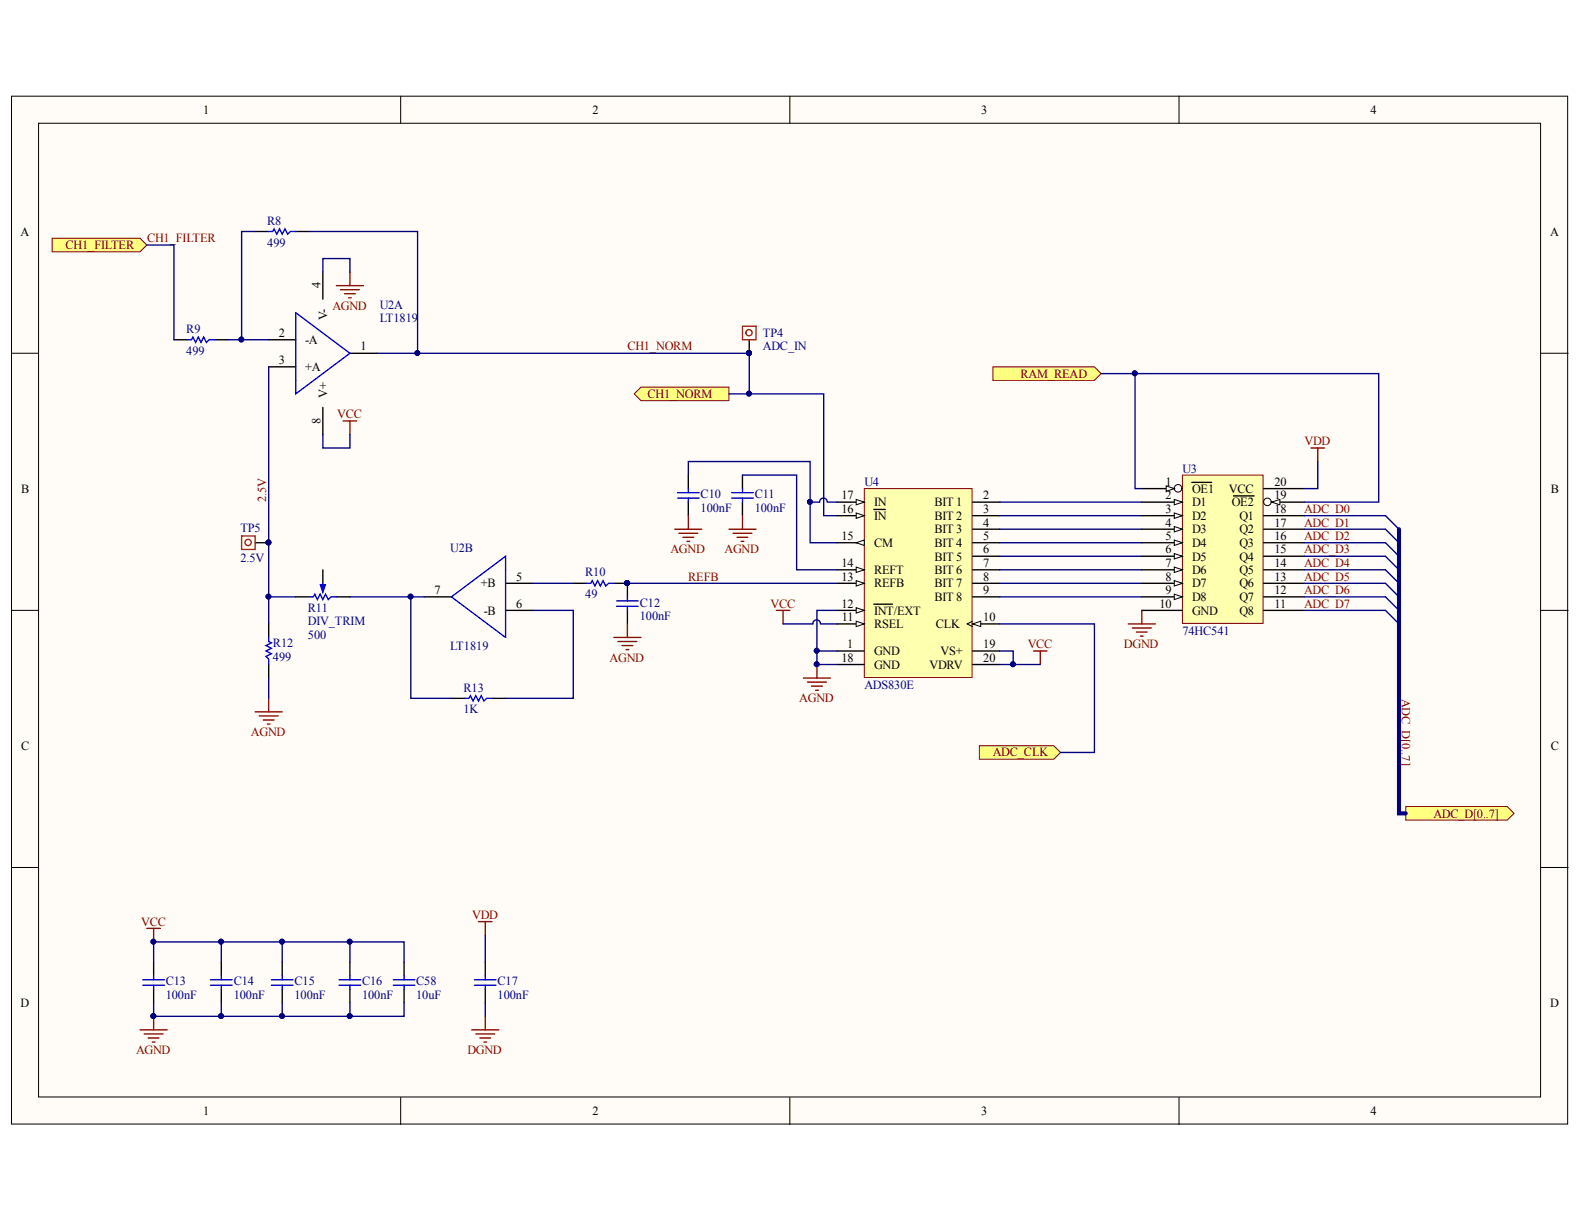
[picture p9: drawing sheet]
<svg xmlns="http://www.w3.org/2000/svg" width="279mm" height="216mm" viewBox="0 0 279 216" stroke-linecap="round" stroke-linejoin="round" font-family="sans-serif">
<defs><g id="words">
<g font-size="2.2">
<text x="35.8" y="20.1">1</text>
<text x="104.5" y="20.1">2</text>
<text x="173.1" y="20.1">3</text>
<text x="241.8" y="20.1">4</text>
<text x="3.6" y="41.5">A</text>
<text x="273.4" y="41.5">A</text>
<text x="56.5" y="50.8" transform="rotate(-90 56.5 50.8)">4</text>
<text x="49.2" y="59.5">2</text>
<text x="57.7" y="56.5" transform="rotate(-90 57.7 56.5)">V-</text>
<text x="49.2" y="64.3">3</text>
<text x="53.8" y="60.6">-A</text>
<text x="53.8" y="65.4">+A</text>
<text x="63.6" y="61.8">1</text>
<text x="57.7" y="70.2" transform="rotate(-90 57.7 70.2)">V+</text>
<text x="56.5" y="74.8" transform="rotate(-90 56.5 74.8)">8</text>
<text x="3.7" y="86.9">B</text>
<text x="148.4" y="88.1">17</text>
<text x="154.2" y="89.3">IN</text>
<text x="164.8" y="89.3">BIT 1</text>
<text x="173.4" y="88.1">2</text>
<text x="205.6" y="88.1">2</text>
<text x="205.6" y="85.7">1</text>
<text x="210.3" y="89.3">D1</text>
<text x="210.3" y="86.9">OE1</text>
<text x="216.8" y="86.9">VCC</text>
<text x="217.3" y="89.3">OE2</text>
<text x="224.8" y="88.1">19</text>
<text x="224.8" y="85.7">20</text>
<text x="273.5" y="86.9">B</text>
<text x="148.4" y="95.3">15</text>
<text x="148.4" y="90.5">16</text>
<text x="154.2" y="91.7">IN</text>
<text x="164.8" y="91.7">BIT 2</text>
<text x="164.8" y="94.1">BIT 3</text>
<text x="173.4" y="90.5">3</text>
<text x="173.4" y="92.9">4</text>
<text x="173.4" y="95.3">5</text>
<text x="205.6" y="90.5">3</text>
<text x="205.6" y="92.9">4</text>
<text x="205.6" y="95.3">5</text>
<text x="210.3" y="91.7">D2</text>
<text x="210.3" y="94.1">D3</text>
<text x="218.6" y="94.1">Q2</text>
<text x="218.6" y="91.7">Q1</text>
<text x="224.8" y="95.3">16</text>
<text x="224.8" y="92.9">17</text>
<text x="224.8" y="90.5">18</text>
<text x="148.4" y="100.1">14</text>
<text x="154.2" y="101.3">REFT</text>
<text x="154.2" y="96.4">CM</text>
<text x="164.8" y="96.4">BIT 4</text>
<text x="164.8" y="98.9">BIT 5</text>
<text x="164.8" y="101.3">BIT 6</text>
<text x="173.4" y="97.6">6</text>
<text x="173.4" y="100.1">7</text>
<text x="205.6" y="97.6">6</text>
<text x="205.6" y="100.1">7</text>
<text x="210.3" y="96.4">D4</text>
<text x="210.3" y="98.9">D5</text>
<text x="210.3" y="101.3">D6</text>
<text x="218.6" y="101.3">Q5</text>
<text x="218.6" y="98.9">Q4</text>
<text x="218.6" y="96.4">Q3</text>
<text x="224.8" y="100.1">14</text>
<text x="224.8" y="97.6">15</text>
<text x="76.6" y="104.8">7</text>
<text x="84.8" y="103.6">+B</text>
<text x="91.1" y="107.2">6</text>
<text x="91.1" y="102.4">5</text>
<text x="148.4" y="107.2">12</text>
<text x="148.4" y="102.4">13</text>
<text x="154.2" y="103.6">REFB</text>
<text x="164.8" y="103.6">BIT 7</text>
<text x="164.8" y="106">BIT 8</text>
<text x="173.4" y="102.4">8</text>
<text x="173.4" y="104.8">9</text>
<text x="204.5" y="107.2">10</text>
<text x="205.6" y="102.4">8</text>
<text x="205.6" y="104.8">9</text>
<text x="210.3" y="103.6">D7</text>
<text x="210.3" y="106">D8</text>
<text x="218.6" y="106">Q7</text>
<text x="218.6" y="103.6">Q6</text>
<text x="224.8" y="107.2">11</text>
<text x="224.8" y="104.8">12</text>
<text x="224.8" y="102.4">13</text>
<text x="85.3" y="108.4">-B</text>
<text x="148.5" y="109.6">11</text>
<text x="154.2" y="110.8">RSEL</text>
<text x="154.2" y="108.4">INT/EXT</text>
<text x="165.1" y="110.8">CLK</text>
<text x="173.4" y="109.6">10</text>
<text x="210.3" y="108.4">GND</text>
<text x="218.6" y="108.4">Q8</text>
<text x="148.4" y="116.7">18</text>
<text x="149.4" y="114.3">1</text>
<text x="154.2" y="115.5">GND</text>
<text x="154.2" y="118">GND</text>
<text x="164" y="118">VDRV</text>
<text x="165.9" y="115.5">VS+</text>
<text x="173.4" y="114.3">19</text>
<text x="173.4" y="116.7">20</text>
<text x="3.7" y="132.2">C</text>
<text x="273.5" y="132.2">C</text>
<text x="3.6" y="177.6">D</text>
<text x="273.4" y="177.6">D</text>
<text x="35.8" y="196.7">1</text>
<text x="104.5" y="196.7">2</text>
<text x="173.1" y="196.7">3</text>
<text x="241.8" y="196.7">4</text>
</g>
<g font-size="2.2" fill="#000080">
<text x="47.1" y="39.7">R8</text>
<text x="47.1" y="43.5">499</text>
<text x="32.9" y="58.8">R9</text>
<text x="67" y="54.5">U2A</text>
<text x="67" y="56.8">LT1819</text>
<text x="134.6" y="59.5">TP4</text>
<text x="32.9" y="62.6">499</text>
<text x="134.6" y="61.8">ADC_IN</text>
<text x="208.6" y="83.3">U3</text>
<text x="123.6" y="87.8">C10</text>
<text x="133.1" y="87.8">C11</text>
<text x="152.5" y="85.7">U4</text>
<text x="42.4" y="93.8">TP5</text>
<text x="123.6" y="90.3">100nF</text>
<text x="133.1" y="90.3">100nF</text>
<text x="42.4" y="99.1">2.5V</text>
<text x="79.4" y="97.5">U2B</text>
<text x="103.2" y="101.7">R10</text>
<text x="54.3" y="107.9">R11</text>
<text x="103.2" y="105.6">49</text>
<text x="112.9" y="107">C12</text>
<text x="54.3" y="112.7">500</text>
<text x="54.3" y="110.3">DIV_TRIM</text>
<text x="112.9" y="109.4">100nF</text>
<text x="208.6" y="112">74HC541</text>
<text x="48.2" y="116.5">499</text>
<text x="48.2" y="114.1">R12</text>
<text x="79.4" y="114.6">LT1819</text>
<text x="81.8" y="125.8">1K</text>
<text x="81.8" y="122">R13</text>
<text x="152.5" y="121.5">ADS830E</text>
<text x="29.2" y="173.8">C13</text>
<text x="41.2" y="173.8">C14</text>
<text x="52" y="173.8">C15</text>
<text x="63.9" y="173.8">C16</text>
<text x="73.4" y="173.8">C58</text>
<text x="87.8" y="173.8">C17</text>
<text x="29.2" y="176.2">100nF</text>
<text x="41.2" y="176.2">100nF</text>
<text x="52" y="176.2">100nF</text>
<text x="63.9" y="176.2">100nF</text>
<text x="73.4" y="176.2">10uF</text>
<text x="87.8" y="176.2">100nF</text>
</g>
<g font-size="2.2" fill="#800000">
<text x="11.6" y="43.9">CH1_FILTER</text>
<text x="25.9" y="42.7">CH1_FILTER</text>
<text x="58.6" y="54.7">AGND</text>
<text x="110.7" y="61.8">CH1_NORM</text>
<text x="114.2" y="70.2">CH1_NORM</text>
<text x="180" y="66.6">RAM_READ</text>
<text x="59.5" y="73.8">VCC</text>
<text x="230.1" y="78.5">VDD</text>
<text x="47" y="88.6" transform="rotate(-90 47 88.6)">2.5V</text>
<text x="230" y="90.5">ADC_D0</text>
<text x="230" y="92.9">ADC_D1</text>
<text x="230" y="95.3">ADC_D2</text>
<text x="118.3" y="97.6">AGND</text>
<text x="127.8" y="97.6">AGND</text>
<text x="230" y="97.6">ADC_D3</text>
<text x="230" y="100.1">ADC_D4</text>
<text x="121.4" y="102.4">REFB</text>
<text x="135.9" y="107.2">VCC</text>
<text x="230" y="102.4">ADC_D5</text>
<text x="230" y="104.8">ADC_D6</text>
<text x="230" y="107.2">ADC_D7</text>
<text x="107.5" y="116.7">AGND</text>
<text x="181.3" y="114.3">VCC</text>
<text x="198.3" y="114.3">DGND</text>
<text x="141" y="123.9">AGND</text>
<text x="247.3" y="123.2" transform="rotate(90 247.3 123.2)">ADC_D[0..7]</text>
<text x="44.3" y="129.9">AGND</text>
<text x="175.1" y="133.4">ADC_CLK</text>
<text x="252.8" y="144.2">ADC_D[0..7]</text>
<text x="24.9" y="163.3">VCC</text>
<text x="83.3" y="162.1">VDD</text>
<text x="24" y="186">AGND</text>
<text x="82.4" y="186">DGND</text>
</g>
</g></defs>
<g fill="#fffcf8" stroke="#000" stroke-width=".18">
<path d="M2 17h274.5v181.3h-274.5z"/>
<path d="M6.8 21.7h264.9v171.8h-264.9z"/>
</g>
<path d="M70.7 17v4.7M139.3 17v4.7M208 17v4.7M2 62.3h4.8M271.8 62.3h4.8M2 107.7h4.8M271.8 107.7h4.8M2 153h4.8M271.8 153h4.8M70.7 193.6v4.8M139.3 193.6v4.8M208 193.6v4.8" fill="none" stroke="#000" stroke-width=".18"/>
<g fill="#ffff80" stroke="#800000" stroke-width=".18">
<path d="M172.7 131.5h13.2l1.2 1.2-1.2 1.2h-13.2z" fill-rule="evenodd"/>
<path d="M248 142.3h17.9l1.2 1.2-1.2 1.2h-17.9z" fill-rule="evenodd"/>
</g>
<path d="M244.4 91l2.4 2.3M244.4 93.3l2.4 2.4M244.4 95.7l2.4 2.4M244.4 98.1l2.4 2.4M244.4 100.5l2.4 2.4M244.4 102.9l2.4 2.4M244.4 105.3l2.4 2.4M244.4 107.7l2.4 2.4" fill="none" stroke="#000080" stroke-width=".24"/>
<g fill="#ffff80" stroke="#800000" stroke-width=".18">
<path d="M175.1 64.7h17.9l1.2 1.2-1.2 1.2h-17.9z" fill-rule="evenodd"/>
<path d="M9.2 42h15.5l1.2 1.2-1.2 1.2h-15.5z" fill-rule="evenodd"/>
<path d="M111.9 69.5l1.2-1.2h15.5v2.4h-15.5z" fill-rule="evenodd"/>
</g>
<path d="M132.2 59.9v2.4" fill="none" stroke="#000" stroke-width=".24"/>
<circle cx="132.1" cy="62.3" r=".43" fill="#000080" stroke="#000080" stroke-width=".18"/>
<path d="M131 57.5h2.4v2.4h-2.4zM131.6 58.7a.55 .55 0 0 1 .7-.5 .55 .55 0 0 1 .3 .8 .55 .55 0 0 1-.9 0l-.1-.3" fill="none" stroke="#f00" stroke-width=".24"/>
<path d="M152.5 86.2h19v33.3h-19z" fill="#ffffb0" stroke="#800000" stroke-width=".18"/>
<path d="M171.6 88.6h4.7M171.6 91h4.7M171.6 93.3h4.7M171.6 95.7h4.7M171.6 98.1h4.7M147.7 114.8h4.8M171.6 100.5h4.7M171.6 102.9h4.7M171.6 105.3h4.7M171.6 110.1h4.7" fill="none" stroke="#000" stroke-width=".24"/>
<path d="M171.6 109.6l-1 .5 1 .4" fill="none" stroke="#000" stroke-width=".18"/>
<path d="M171.6 110.1l1.4-.5v.9z" fill="#fffcf8"/>
<path d="M171.6 110.1l1.4-.5v.9z" fill="none" stroke="#000" stroke-width=".18"/>
<path d="M147.7 110.1h4.8" fill="none" stroke="#000" stroke-width=".24"/>
<path d="M151 109.6l1.5 .5-1.5 .4z" fill="#fffcf8"/>
<path d="M151 109.6l1.5 .5-1.5 .4z" fill="none" stroke="#000" stroke-width=".18"/>
<path d="M147.7 107.7h4.8" fill="none" stroke="#000" stroke-width=".24"/>
<path d="M151 107.2l1.5 .5-1.5 .4z" fill="#fffcf8"/>
<path d="M151 107.2l1.5 .5-1.5 .4z" fill="none" stroke="#000" stroke-width=".18"/>
<path d="M147.7 102.9h4.8M154.1 106.6h.6M154.8 106.6h1.4M156.2 106.6h1.2" fill="none" stroke="#000" stroke-width=".24"/>
<path d="M151 102.4l1.5 .5-1.5 .5z" fill="#fffcf8"/>
<path d="M151 102.4l1.5 .5-1.5 .5z" fill="none" stroke="#000" stroke-width=".18"/>
<path d="M147.7 100.5h4.8" fill="none" stroke="#000" stroke-width=".24"/>
<path d="M151 100l1.5 .5-1.5 .5z" fill="#fffcf8"/>
<path d="M151 100l1.5 .5-1.5 .5z" fill="none" stroke="#000" stroke-width=".18"/>
<path d="M147.7 95.7h4.8" fill="none" stroke="#000" stroke-width=".24"/>
<path d="M151 95.7l1.5-.4v.9z" fill="#fffcf8"/>
<path d="M151 95.7l1.5-.4v.9z" fill="none" stroke="#000" stroke-width=".18"/>
<path d="M147.7 91h4.8" fill="none" stroke="#000" stroke-width=".24"/>
<path d="M151 90.5l1.5 .5-1.5 .4z" fill="#fffcf8"/>
<path d="M151 90.5l1.5 .5-1.5 .4z" fill="none" stroke="#000" stroke-width=".18"/>
<path d="M147.7 88.6h4.8M154.1 89.9h.6M154.8 89.9h1.4" fill="none" stroke="#000" stroke-width=".24"/>
<path d="M151 88.1l1.5 .5-1.5 .4z" fill="#fffcf8"/>
<path d="M151 88.1l1.5 .5-1.5 .4z" fill="none" stroke="#000" stroke-width=".18"/>
<path d="M147.7 117.2h4.8M171.6 117.2h4.7M171.6 114.8h4.7" fill="none" stroke="#000" stroke-width=".24"/>
<path d="M208.6 83.8h14.2v26.2h-14.2z" fill="#ffffb0" stroke="#800000" stroke-width=".18"/>
<path d="M201.4 88.6h7.2" fill="none" stroke="#000" stroke-width=".24"/>
<path d="M207.1 88.1l1.5 .5-1.5 .4z" fill="#fffcf8"/>
<path d="M207.1 88.1l1.5 .5-1.5 .4z" fill="none" stroke="#000" stroke-width=".18"/>
<path d="M201.4 91h7.2" fill="none" stroke="#000" stroke-width=".24"/>
<path d="M207.1 90.5l1.5 .5-1.5 .4z" fill="#fffcf8"/>
<path d="M207.1 90.5l1.5 .5-1.5 .4z" fill="none" stroke="#000" stroke-width=".18"/>
<path d="M201.4 93.3h7.2" fill="none" stroke="#000" stroke-width=".24"/>
<path d="M207.1 92.9l1.5 .4-1.5 .5z" fill="#fffcf8"/>
<path d="M207.1 92.9l1.5 .4-1.5 .5z" fill="none" stroke="#000" stroke-width=".18"/>
<path d="M201.4 95.7h7.2" fill="none" stroke="#000" stroke-width=".24"/>
<path d="M207.1 95.3l1.5 .4-1.5 .5z" fill="#fffcf8"/>
<path d="M207.1 95.3l1.5 .4-1.5 .5z" fill="none" stroke="#000" stroke-width=".18"/>
<path d="M201.4 98.1h7.2" fill="none" stroke="#000" stroke-width=".24"/>
<path d="M207.1 97.6l1.5 .5-1.5 .5z" fill="#fffcf8"/>
<path d="M207.1 97.6l1.5 .5-1.5 .5z" fill="none" stroke="#000" stroke-width=".18"/>
<path d="M201.4 100.5h7.2" fill="none" stroke="#000" stroke-width=".24"/>
<path d="M207.1 100l1.5 .5-1.5 .5z" fill="#fffcf8"/>
<path d="M207.1 100l1.5 .5-1.5 .5z" fill="none" stroke="#000" stroke-width=".18"/>
<path d="M201.4 102.9h7.2" fill="none" stroke="#000" stroke-width=".24"/>
<path d="M207.1 102.4l1.5 .5-1.5 .5z" fill="#fffcf8"/>
<path d="M207.1 102.4l1.5 .5-1.5 .5z" fill="none" stroke="#000" stroke-width=".18"/>
<path d="M201.4 105.3h7.2" fill="none" stroke="#000" stroke-width=".24"/>
<path d="M207.1 104.8l1.5 .5-1.5 .5z" fill="#fffcf8"/>
<path d="M207.1 104.8l1.5 .5-1.5 .5z" fill="none" stroke="#000" stroke-width=".18"/>
<path d="M222.9 88.6h7.2M201.4 107.7h7.2" fill="none" stroke="#000" stroke-width=".24"/>
<circle cx="223.6" cy="88.5" r=".67" fill="#fffcf8" stroke="#000" stroke-width=".18"/>
<path d="M224.3 88.6l1.5-.5v.9z" fill="#fffcf8"/>
<path d="M224.3 88.6l1.5-.5v.9z" fill="none" stroke="#000" stroke-width=".18"/>
<g fill="none" stroke="#000" stroke-width=".24">
<path d="M201.4 86.2h7.2M217.6 87.5h1.3M219 87.5h1.2M220.3 87.5h.9M222.9 98.1h7.2M222.9 95.7h7.2M222.9 93.3h7.2M222.9 91h7.2M222.9 86.2h7.2M222.9 107.7h7.2M222.9 105.3h7.2M222.9 102.9h7.2"/>
<path d="M222.9 100.5h7.2"/>
</g>
<circle cx="207.8" cy="86.1" r=".67" fill="#fffcf8" stroke="#000" stroke-width=".18"/>
<path d="M205.7 85.7l1.4 .5-1.4 .5z" fill="#fffcf8"/>
<path d="M205.7 85.7l1.4 .5-1.4 .5z" fill="none" stroke="#000" stroke-width=".18"/>
<g fill="none" stroke="#000" stroke-width=".24">
<path d="M30.7 59.9h2.4M37.8 59.9h2.4M45 40.8h2.4M47.4 59.9h4.8M52.2 40.8h2.4M56.9 48v4.8M47.4 64.7h4.8M56.9 71.9v4.7M61.7 62.3h4.8M121.4 83.8v2.4M121.4 88.6v2.4M131 83.8v2.4"/>
<path d="M131 88.6v2.4M210.2 85.1h1.4M211.7 85.1h1.2M213 85.1h.7M47.4 110.1v2.3M47.4 117.2v2.4M52.2 105.3h2.4M59.3 105.3h2.4M74.9 105.3h4.7M89.2 102.9h4.8M89.2 107.7h4.8M101.1 102.9h2.4"/>
<path d="M108.3 102.9h2.4v2.4M110.7 107.7v2.4M79.6 123.2h2.4M86.8 123.2h2.4M27.1 169.7v2.4M27.1 174.5v2.4M39 169.7v2.4M39 174.5v2.4M49.8 169.7v2.4M49.8 174.5v2.4M85.6 169.7v2.4M85.6 174.5v2.4"/>
</g>
<g fill="none" stroke="#800000" stroke-width=".24">
<path d="M59.3 50.4h4.8M60 51.1h3.4M60.8 51.8h1.9M61.5 52.5h.5M61.7 48v2.4M60.5 74.3h2.4M61.7 74.3v2.3M231.2 79h2.4M232.4 79v2.4M119 93.3h4.8M119.7 94.1h3.4M120.5 94.8h1.9"/>
<path d="M121.2 95.5h.5M121.4 91v2.3M128.6 93.3h4.8M129.3 94.1h3.3M130 94.8h1.9M130.7 95.5h.5M131 91v2.3M108.3 112.4h4.8M109 113.2h3.3M109.7 113.9h1.9M110.4 114.6h.5M110.7 110.1v2.3"/>
<path d="M136.9 107.7h2.4M138.1 107.7v2.4M141.7 119.6h4.8M144.1 117.2v2.4M182.3 114.8h2.4M183.5 114.8v2.4M45 125.6h4.8M45.7 126.3h3.4M46.4 127h1.9M47.2 127.7h.4M47.4 123.2v2.4M142.4 120.3h3.4"/>
<path d="M143.1 121h2M143.9 121.7h.4M25.9 163.8h2.4M27.1 163.8v2.3M27.1 179.3v2.4M84.4 162.6h2.4M85.6 162.6v2.3M24.7 181.7h4.8M25.4 182.4h3.4M26.1 183.1h2M26.9 183.8h.4"/>
</g>
<g fill="#000080" stroke="#000080" stroke-width=".18">
<circle cx="110.6" cy="102.8" r=".43"/>
<circle cx="144" cy="117.2" r=".43"/>
<circle cx="27.1" cy="166.1" r=".43"/>
<circle cx="27.1" cy="179.2" r=".43"/>
</g>
<g fill="none" stroke="#00f" stroke-width=".24">
<path d="M33.1 59.9h.7l.2-.4 .5 .9 .5-.9 .5 .9 .4-.9 .5 .9 .5-.5h.9M47.4 40.8h.7l.2-.4 .5 .9 .5-.9 .5 .9 .5-.9 .4 .9 .5-.5h1M52.2 55.2l9.5 7.1-9.5 7.2zM119.5 87.9h3.8M119.5 86.9h3.8M121.4 86.2v.7M121.4 87.9v.7M129.1 87.9h3.8M129.1 86.9h3.8M131 86.2v.7M131 87.9v.7M47.4 112.4v.8l.5 .2-1 .5 1 .4-1 .5 1 .5-1 .5 .5 .5v.9"/>
<path d="M54.6 105.3h.7l.2-.5 .5 1 .5-1 .4 1 .5-1 .5 1 .5-.5h.9M79.6 105.3l9.6-7.2v14.3zM103.5 102.9h.7l.3-.5 .4 1 .5-1 .5 1 .5-1 .4 1 .5-.5h1M108.8 106.9h3.8M108.8 106h3.8M110.7 105.3v.7M110.7 106.9v.8M82 123.2h.7l.3-.5 .4 1 .5-1 .5 1 .5-1 .5 1 .4-.5h1M25.2 173.8h3.8M25.2 172.8h3.8M27.1 172.1v.7M27.1 173.8v.7"/>
<path d="M37.1 173.8h3.8M37.1 172.8h3.8M39 172.1v.7M39 173.8v.7M47.9 173.8h3.8M47.9 172.8h3.8M49.8 172.1v.7M49.8 173.8v.7M83.7 173.8h3.8M83.7 172.8h3.8M85.6 172.1v.7M85.6 173.8v.7"/>
</g>
<path d="M56.5 103.1h.9l-.5 1.5z" fill="#00f"/>
<path d="M56.5 103.1h.9l-.5 1.5z" fill="none" stroke="#00f" stroke-width=".18"/>
<path d="M45 95.7h2.4M56.9 100.5v2.4M61.7 169.7v2.4M61.7 174.5v2.4M71.3 169.7v2.4M71.3 174.5v2.4" fill="none" stroke="#000" stroke-width=".24"/>
<path d="M56.9 102.9v.5M59.8 173.8h3.8M59.8 172.8h3.8M61.7 172.1v.7M61.7 173.8v.7M69.4 173.8h3.8M69.4 172.8h3.8M71.3 172.1v.7M71.3 173.8v.7" fill="none" stroke="#00f" stroke-width=".24"/>
<g fill="#000080" stroke="#000080" stroke-width=".18">
<circle cx="47.3" cy="95.7" r=".43"/>
<circle cx="110.6" cy="102.8" r=".43"/>
<circle cx="72.4" cy="105.2" r=".43"/>
<circle cx="42.6" cy="59.9" r=".43"/>
<circle cx="73.6" cy="62.3" r=".43"/>
<circle cx="144" cy="114.8" r=".43"/>
<circle cx="144" cy="117.2" r=".43"/>
<circle cx="132.1" cy="62.3" r=".43"/>
<circle cx="132.1" cy="69.4" r=".43"/>
<circle cx="142.9" cy="88.5" r=".43"/>
<circle cx="200.2" cy="65.8" r=".43"/>
<circle cx="39" cy="166.1" r=".43"/>
<circle cx="27.1" cy="166.1" r=".43"/>
<circle cx="178.7" cy="117.2" r=".43"/>
<circle cx="47.3" cy="105.2" r=".43"/>
<circle cx="27.1" cy="179.2" r=".43"/>
<circle cx="39" cy="179.2" r=".43"/>
<circle cx="49.7" cy="179.2" r=".43"/>
<circle cx="49.7" cy="166.1" r=".43"/>
<circle cx="61.7" cy="179.2" r=".43"/>
<circle cx="61.7" cy="166.1" r=".43"/>
</g>
<g fill="none" stroke="#f00" stroke-width=".24">
<path d="M42.6 94.5h2.4v2.4h-2.4z"/>
<circle cx="43.8" cy="95.7" r=".55"/>
</g>
<path d="M199 110.1h4.8M199.7 110.8h3.4M200.4 111.5h2M201.2 112.2h.4M201.4 107.7v2.4M85.6 179.3v2.4M83.2 181.7h4.8M83.9 182.4h3.4M84.6 183.1h2M85.4 183.8h.4" fill="none" stroke="#800000" stroke-width=".24"/>
<g fill="none" stroke="#000080" stroke-width=".24">
<path d="M25.9 43.2h4.8v16.7M42.6 59.9h4.8M45 40.8h-2.4v19.1h-2.4M54.6 40.8h19.1v21.5h-7.2M56.9 48v-2.4h4.8v2.4M47.4 64.7v45.4M56.9 76.6v2.4h4.8v-2.4M73.7 62.3h58.5v7.2h-3.6M132.2 69.5h13.1v21.5h2.4M194.2 65.9h6v20.3h1.2M200.2 65.9h43v22.7h-13.1M121.4 83.8v-2.4h21.5v14.3h4.8"/>
<path d="M131 83.8h9.5v16.7h7.2M145.9 88.6a.67 .67 0 0 0-.7-.7 .67 .67 0 0 0-.6 .7h-1.7M146 88.6h1.7M176.3 91h25.1M176.3 93.3h25.1M176.3 95.7h25.1M176.3 98.1h25.1M176.3 88.6h25.1M230.1 91h14.3M230.1 93.3h14.3M230.1 95.7h14.3M230.1 98.1h14.3"/>
<path d="M232.4 81.4v4.8h-2.3M47.4 105.3h4.8M47.4 119.6v3.6M61.7 105.3h10.8M74.9 105.3h-2.4v17.9h7.1M94 107.7h7.1v15.5h-11.9M94 102.9h7.1M110.7 102.9h37M144.7 110a.67 .67 0 0 0-.7-.7 .67 .67 0 0 0-.6 .8h-5.3M144.8 110.1h2.9M147.7 114.8h-3.6v2.4h3.6M147.7 107.7h-3.6v7.1"/>
<path d="M176.3 110.1h16.7v22.6h-5.9M176.3 117.2h7.2M176.3 114.8h2.4v2.4M176.3 100.5h25.1M176.3 102.9h25.1M176.3 105.3h25.1M230.1 100.5h14.3M230.1 102.9h14.3M230.1 105.3h14.3M230.1 107.7h14.3M27.1 169.7v-3.6h11.9v3.6M27.1 176.9v2.4h22.7v-2.4"/>
<path d="M39 166.1h10.8v3.6M39 176.9v2.4M49.8 166.1h21.5v3.6M61.7 166.1v3.6M61.7 176.9v2.4M71.3 176.9v2.4h-21.5M85.6 164.9v4.8M85.6 176.9v2.4"/>
</g>
<path d="M246.8 93.3v50.2h1.2" fill="none" stroke="#000080" stroke-width=".72"/>
<use href="#words"/>
</svg>
